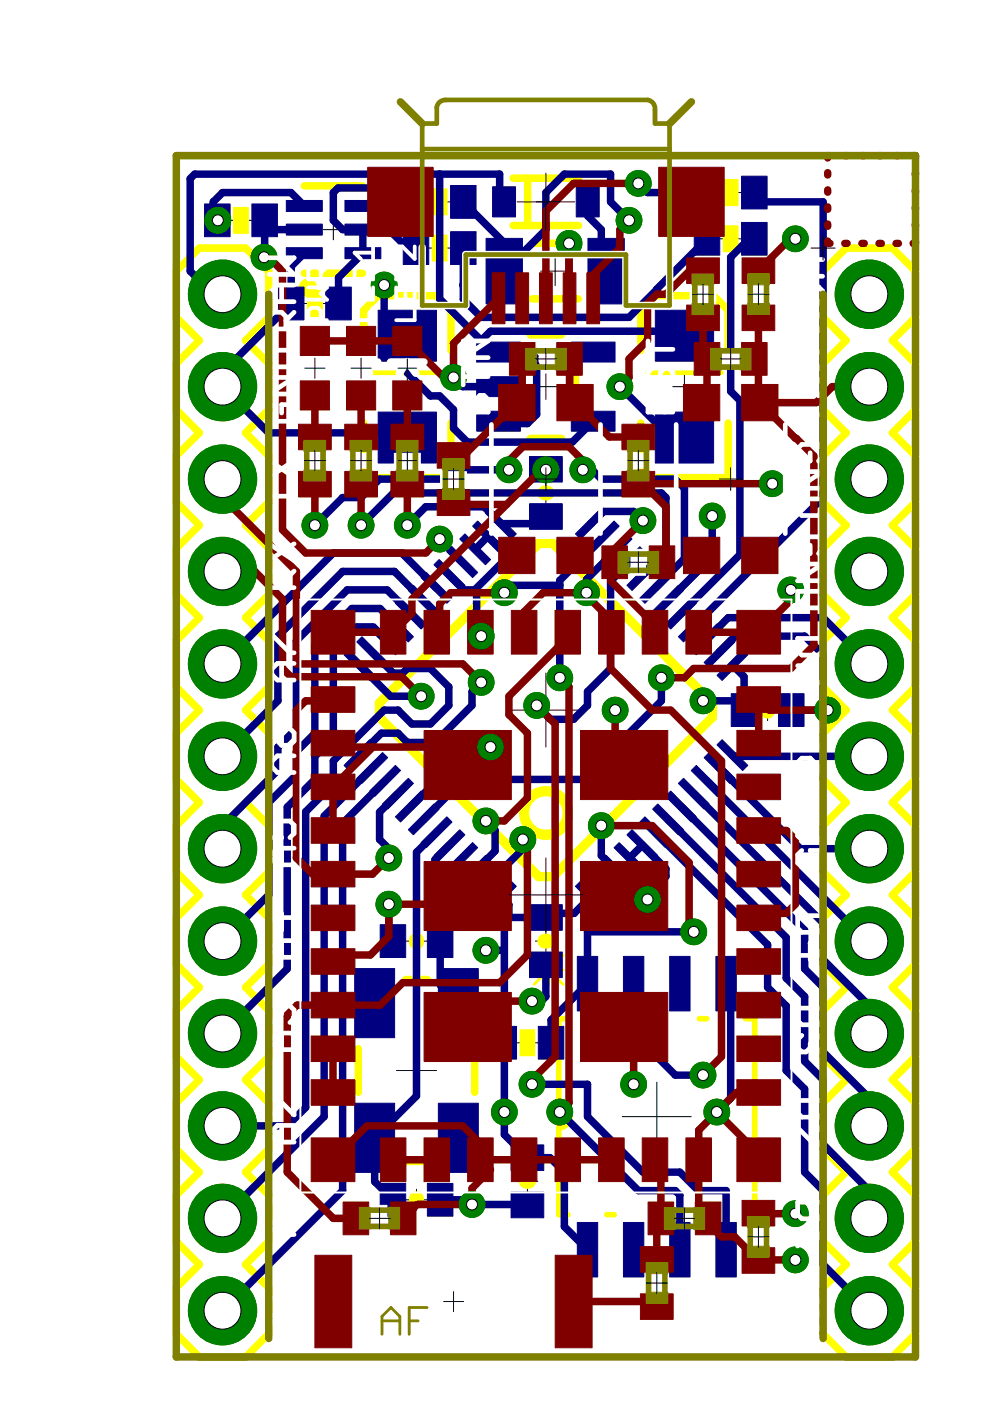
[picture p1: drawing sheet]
<svg xmlns="http://www.w3.org/2000/svg" width="210mm" height="297mm" viewBox="0 0 210 297" stroke-linecap="round" stroke-linejoin="round" font-family="sans-serif">
<g fill="none" stroke="#000" stroke-width=".21">
<path d="M154.9 38.6v4.5M47.2 58.6v7.6M48.9 46.7h4.4M51.1 44.5v4.4M68.5 48.7h4.4M70.7 46.5v4.3M91 42.8h4.4M91 52.6h4.4M93.2 40.6v4.4M93.2 50.4v4.4M113.7 42.8h4M114.6 57.5h6.2"/>
<path d="M115.7 40.8v4M117.7 54.4v6.2M152.7 40.8h4.5M152.7 50.6h4.5M154.9 48.4v4.5M184.3 58.6v7.6M43.4 62.4h7.5M64.5 64.3h4.5M66.8 62.1v4.5M86.4 79.5v5M115.7 79.3v5.4M145.1 79.5v5"/>
<path d="M180.5 62.4h7.6M83.9 82h4.9M113 82h5.4M142.6 82h5M113.5 104.5h4.5M115.7 102.3v4.4M107.9 150.6h15.7M115.7 142.7v15.7M160.5 150.6h4.5M162.8 148.3v4.5M86.1 199.5h4.5M88.3 197.3v4.5"/>
<path d="M113.5 199.5h4.5M115.7 197.3v4.5M111.8 218.9v4.4M84.1 227h8.5M88.3 222.7v8.5M109.6 221.1h4.4M131.9 236.7h14.7M139.3 229.4v14.7M86.1 254.4h4.5M88.3 252.2v4.4M109.6 250.5h4.4M111.8 248.2v4.5"/>
</g>
<g fill="none" stroke="#ff0" stroke-width="1.6">
<path d="M64.5 39.4h12.4M108.8 37.8h13.9M111.9 37.8v10M42.3 52.6h9.8l4.9 4.9v9.8l-4.9 4.9 4.9 4.9v9.8l-4.9 4.9 4.9 4.9v9.8l-4.9 4.9 4.9 4.9v9.8l-4.9 4.9 4.9 4.9v9.7l-4.9 5 4.9 4.8v9.8l-4.9 4.9 4.9 4.9v9.8l-4.9 4.9 4.9 4.9v9.8l-4.9 4.9 4.9 4.9v9.8l-4.9 4.9 4.9 4.9v9.8l-4.9 4.9 4.9 4.9v9.8l-4.9 4.9 4.9 4.9v9.8l-4.9 4.9h-9.8l-4.9-4.9v-9.8l4.9-4.9-4.9-4.9v-9.8l4.9-4.9-4.9-4.9v-9.8l4.9-4.9-4.9-4.9v-9.8l4.9-4.9-4.9-4.9v-9.8l4.9-4.9-4.9-4.9v-9.8l4.9-4.9-4.9-4.9v-9.8l4.9-4.8-4.9-5v-9.7l4.9-4.9-4.9-4.9v-9.8l4.9-4.9-4.9-4.9v-9.8l4.9-4.9-4.9-4.9v-9.8l4.9-4.9-4.9-4.9v-9.8zM64.5 57.9h12.4M108.8 47.8h13.9M112.8 51.6h9.8M179.4 52.6h9.8l4.9 4.9v9.8l-4.9 4.9 4.9 4.9v9.8l-4.9 4.9 4.9 4.9v9.8l-4.9 4.9 4.9 4.9v9.8l-4.9 4.9 4.9 4.9v9.7l-4.9 5 4.9 4.8v9.8l-4.9 4.9 4.9 4.9v9.8l-4.9 4.9 4.9 4.9v9.8l-4.9 4.9 4.9 4.9v9.8l-4.9 4.9 4.9 4.9v9.8l-4.9 4.9 4.9 4.9v9.8l-4.9 4.9 4.9 4.9v9.8l-4.9 4.9h-9.8l-4.9-4.9v-9.8l4.9-4.9-4.9-4.9v-9.8l4.9-4.9-4.9-4.9v-9.8l4.9-4.9-4.9-4.9v-9.8l4.9-4.9-4.9-4.9v-9.8l4.9-4.9-4.9-4.9v-9.8l4.9-4.9-4.9-4.9v-9.8l4.9-4.8-4.9-5v-9.7l4.9-4.9-4.9-4.9v-9.8l4.9-4.9-4.9-4.9v-9.8l4.9-4.9-4.9-4.9v-9.8l4.9-4.9-4.9-4.9v-9.8zM77.1 74.3v-8.5l3.1-3.1h12.3l3.1 3.1v8.5M112.4 71h6.7M112.8 63.4h9.8M122 79.9v4.2"/>
<path d="M135.9 74.3v-8.5l3.1-3.1h12.3l3.1 3.1v8.5M77.1 89.7v11.6h18.5v-11.6M112.4 92.9h6.7M135.9 89.7v11.6h18.5v-11.6M86 207.7h4.6M76 222.3v9.3M100.6 222.3v9.3M86 246.3h4.6"/>
</g>
<path d="M64.5 60.2h.8v.8M78.5 79h15.7M137.3 79h15.7" fill="none" stroke="#ff0" stroke-width=".99"/>
<path d="M115.5 104.5h.5M162.8 150.3v.5M88.3 199.3v.5M115.5 199.5h.5M88.3 254.1v.5M111.6 250.5h.5" fill="none" stroke="#ff0" stroke-width="3.2"/>
<g fill="#ff0" stroke="#ff0" stroke-width=".21">
<path d="M153.4 38.1h3.1v5.5h-3.1z"/>
<path d="M153.4 47.9h3.1v5.5h-3.1z"/>
<path d="M65.2 61.6h3.1v5.5h-3.1z"/>
<path d="M49.5 44h3.2v5.5h-3.2z"/>
<path d="M91.7 40h3.1v5.6h-3.1z"/>
<path d="M91.7 49.8h3.1v5.6h-3.1z"/>
<path d="M110.3 218.3h3.1v5.5h-3.1z"/>
</g>
<path d="M114.2 115.2h3l33.8 33.9v3l-33.8 33.8h-3l-33.8-33.8v-3z" fill="none" stroke="#ff0" stroke-width="2"/>
<g fill="#ff0" stroke="#ff0" stroke-width=".21">
<path d="M111.8 168.3a5.6 5.6 0 0 1 8.8 1.3 5.6 5.6 0 0 1-3.5 8.2 5.6 5.6 0 0 1-7-5.4h2a3.6 3.6 0 0 1 5.4-3.2 3.6 3.6 0 0 1 .3 6.3 3.6 3.6 0 0 1-5.7-2.7v-.4h-2a5.6 5.6 0 0 1 1.7-4.1z" fill-rule="evenodd"/>
<path d="M64 59.6a1.88 1.88 0 0 1 2.9 .5 1.88 1.88 0 0 1-1.1 2.7 1.88 1.88 0 0 1-2.4-1.8h1.6a.31 .31 0 0 1 .5-.2 .31 .31 0 0 1 0 .5 .31 .31 0 0 1-.5-.2l-1.6-.1 .1-.5z" fill-rule="evenodd"/>
</g>
<path d="M120.4 216h-1.9v41.5h1.9M128.7 216h1.5M138.5 216h1.5M148.3 216h1.5M158.1 216h1.9v41.5h-1.9M118.5 234.4a2.35 2.35 0 0 1 2.3 2.3 2.35 2.35 0 0 1-2.3 2.4M128.7 257.5h1.5M138.5 257.5h1.5M148.3 257.5h1.5" fill="none" stroke="#ff0" stroke-width="1.2"/>
<path d="M113.3 202.6l6.1 6.1M113.3 205.6h6.1M116.3 202.6v6.1M119.4 202.6l-6.1 6.1" fill="none" stroke="#ff0" stroke-width=".59"/>
<g fill="#000080" stroke="#000080" stroke-width=".21">
<path d="M80.2 87.4h12.3v10.8h-12.3z"/>
<path d="M80.2 65.8h12.3v10.8h-12.3z"/>
<path d="M101.1 87.2h9.2v4.2h-9.2z"/>
<path d="M101.1 79.9h9.2v4.2h-9.2z"/>
<path d="M101.1 72.5h9.2v4.3h-9.2z"/>
<path d="M121.1 72.5h9.3v4.3h-9.3z"/>
<path d="M121.1 87.2h9.3v4.2h-9.3z"/>
<path d="M138.9 87.4h12.4v10.8h-12.4z"/>
<path d="M138.9 65.8h12.4v10.8h-12.4z"/>
<path d="M92.9 205.4h8.5v14.6h-8.5z"/>
<path d="M75.2 233.9h8.5v14.7h-8.5z"/>
<path d="M75.2 205.4h8.5v14.6h-8.5z"/>
<path d="M92.9 233.9h8.5v14.7h-8.5z"/>
<path d="M80.6 250.9h5.4v7h-5.4z"/>
<path d="M90.6 250.9h5.4v7h-5.4z"/>
<path d="M90.6 196.1h5.4v6.9h-5.4z"/>
<path d="M80.6 196.1h5.4v6.9h-5.4z"/>
<path d="M157.2 37.4h5.4v6.9h-5.4z"/>
<path d="M147.2 37.4h5.4v6.9h-5.4z"/>
<path d="M157.2 47.2h5.4v6.9h-5.4z"/>
<path d="M147.2 47.2h5.4v6.9h-5.4z"/>
<path d="M103.1 50.5h7.7v13.9h-7.7z"/>
<path d="M124.7 50.5h7.7v13.9h-7.7z"/>
<path d="M104.4 39.6h4.9v6.4h-4.9z"/>
<path d="M122.2 39.6h4.8v6.4h-4.8z"/>
<path d="M108.4 186.8l1.1 1.1-5.5 5.5-1.1-1.1z"/>
<path d="M105.6 184.1l1.1 1.1-5.4 5.4-1.1-1.1z"/>
<path d="M97.5 186.8l5.4-5.4 1.1 1.1-5.4 5.4z"/>
<path d="M94.7 184.1l5.5-5.5 1.1 1.1-5.5 5.5z"/>
<path d="M97.5 175.9l1.1 1.1-5.5 5.5-1.1-1.1z"/>
<path d="M94.7 173.2l1.1 1.1-5.4 5.4-1.1-1.1z"/>
<path d="M92 170.5l1.1 1.1-5.4 5.4-1.1-1.1z"/>
<path d="M89.3 167.7l1.1 1.1-5.5 5.5-1.1-1.1z"/>
<path d="M81.1 170.5l5.5-5.5 1.1 1.1-5.5 5.5z"/>
<path d="M78.4 167.7l5.4-5.4 1.1 1.1-5.4 5.4z"/>
<path d="M81.1 159.6l1.1 1-5.4 5.5-1.2-1.1z"/>
<path d="M78.4 156.8l1.1 1.1-5.5 5.5-1.1-1.1z"/>
<path d="M74 137.7l5.5 5.5-1.1 1.1-5.5-5.5z"/>
<path d="M76.8 135l5.4 5.5-1.1 1.1-5.5-5.5z"/>
<path d="M79.5 132.3l5.4 5.4-1.1 1.1-5.4-5.4z"/>
<path d="M81.1 130.6l1.1-1 5.5 5.4-1.1 1.1z"/>
<path d="M84.9 126.8l5.5 5.5-1.1 1.1-5.5-5.5z"/>
<path d="M87.7 124.1l5.4 5.5-1.1 1-5.4-5.4z"/>
<path d="M90.4 121.4l5.4 5.4-1.1 1.1-5.4-5.4z"/>
<path d="M93.1 118.6l5.5 5.5-1.1 1.1-5.5-5.5z"/>
<path d="M95.8 115.9l5.5 5.5-1.1 1.1-5.5-5.5z"/>
<path d="M97.5 114.3l1.1-1.1 5.4 5.4-1.1 1.1z"/>
<path d="M101.3 110.5l5.4 5.4-1.1 1.1-5.4-5.5z"/>
<path d="M104 107.7l5.5 5.5-1.1 1.1-5.5-5.5z"/>
<path d="M127.5 107.7l1.1 1.1-5.5 5.5-1.1-1.1z"/>
<path d="M124.7 115.9l5.5-5.4 1.1 1-5.5 5.5z"/>
<path d="M127.5 118.6l5.4-5.4 1.1 1.1-5.4 5.4z"/>
<path d="M135.7 115.9l1 1.1-5.4 5.5-1.1-1.1z"/>
<path d="M138.4 118.6l1.1 1.1-5.5 5.5-1.1-1.1z"/>
<path d="M141.1 121.4l1.1 1.1-5.5 5.4-1-1.1z"/>
<path d="M143.8 124.1l1.1 1.1-5.4 5.4-1.1-1z"/>
<path d="M141.1 132.3l5.5-5.5 1 1.1-5.4 5.5z"/>
<path d="M143.8 135l5.5-5.4 1.1 1-5.5 5.5z"/>
<path d="M152 132.3l1.1 1.1-5.5 5.4-1-1.1z"/>
<path d="M154.7 135l1.1 1.1-5.4 5.5-1.1-1.1z"/>
<path d="M157.5 137.7l1.1 1.1-5.5 5.5-1.1-1.1z"/>
<path d="M153.1 156.8l5.5 5.5-1.1 1.1-5.5-5.5z"/>
<path d="M150.4 159.6l5.4 5.4-1.1 1.1-5.4-5.5z"/>
<path d="M147.6 162.3l5.5 5.4-1.1 1.1-5.4-5.4z"/>
<path d="M143.8 166.1l1.1-1.1 5.5 5.5-1.1 1.1z"/>
<path d="M142.2 167.7l5.4 5.5-1 1.1-5.5-5.5z"/>
<path d="M139.5 170.5l5.4 5.4-1.1 1.1-5.4-5.4z"/>
<path d="M136.7 173.2l5.5 5.4-1.1 1.1-5.4-5.4z"/>
<path d="M134 175.9l5.5 5.5-1.1 1.1-5.5-5.5z"/>
<path d="M131.3 178.6l5.4 5.5-1 1.1-5.5-5.5z"/>
<path d="M127.5 182.5l1.1-1.1 5.4 5.4-1.1 1.1z"/>
<path d="M125.8 184.1l5.5 5.4-1.1 1.1-5.5-5.4z"/>
<path d="M123.1 186.8l5.5 5.5-1.1 1.1-5.5-5.5z"/>
<path d="M112.3 191.8h6.9v5.4h-6.9z"/>
<path d="M112.3 201.8h6.9v5.5h-6.9z"/>
<path d="M155 147.1h5.5v6.9h-5.5z"/>
<path d="M165.1 147.1h5.4v6.9h-5.4z"/>
<path d="M122.4 202.8h4.3v11.5h-4.3z"/>
<path d="M132.2 202.8h4.3v11.5h-4.3z"/>
<path d="M142 202.8h4.3v11.5h-4.3z"/>
<path d="M151.8 202.8h4.3v11.5h-4.3z"/>
<path d="M151.8 259.2h4.3v11.5h-4.3z"/>
<path d="M142 259.2h4.3v11.5h-4.3z"/>
<path d="M132.2 259.2h4.3v11.5h-4.3z"/>
<path d="M122.4 259.2h4.3v11.5h-4.3z"/>
<path d="M59 60.9h5.5v6.9h-5.5z"/>
<path d="M69.1 60.9h5.4v6.9h-5.4z"/>
<path d="M43.4 43.2h5.4v7h-5.4z"/>
<path d="M53.4 43.2h5.4v7h-5.4z"/>
<path d="M85.5 39.3h5.4v7h-5.4z"/>
<path d="M95.5 39.3h5.4v7h-5.4z"/>
<path d="M95.5 49.1h5.4v7h-5.4z"/>
<path d="M85.5 49.1h5.4v7h-5.4z"/>
<path d="M112.3 106.8h6.9v5.4h-6.9z"/>
<path d="M112.3 96.8h6.9v5.4h-6.9z"/>
<path d="M60.7 52.5h7.6v2.3h-7.6z"/>
<path d="M60.7 47.5h7.6v2.3h-7.6z"/>
<path d="M60.7 42.5h7.6v2.3h-7.6z"/>
<path d="M73.1 52.5h7.7v2.3h-7.7z"/>
<path d="M73.1 47.5h7.7v2.3h-7.7z"/>
<path d="M73.1 42.5h7.7v2.3h-7.7z"/>
<path d="M114.1 217.6h5.4v7h-5.4z"/>
<path d="M104.1 217.6h5.4v7h-5.4z"/>
<path d="M108.4 242.7h6.9v5.5h-6.9z"/>
<path d="M108.4 252.8h6.9v5.4h-6.9z"/>
</g>
<g fill="none" stroke="#000080" stroke-width="1.6">
<path d="M93.2 36.9v26.5l11.3 11.3h1.2l.5-.6h5.6l2 2v11.8l-2 1.9h-5.6l-.5-.5M135.3 38.9l2 1.9h12.6M64.5 53.7l-2.8 2.8v7.8M64.5 43.7l-2.8-2.9h-14.5l-2 2v3.9h1M64.5 48.7h-7.5l-2-2h1.1v7.7l-.1 .1M76.9 43.7l5.5 .1 1 .9v5l3 2.9h1.8M88.2 42.8h-.9l-2.9-2.9h-12.7l-1 .9v5.9l1.9 2h4.3v5l-5.1 5.1v5.5M98.2 42.8l8.7 8.7v6M105.9 44.7v-7.8h-64.6l-1 1v19.6l4.9 4.9h2M105.9 42.8h1M106.9 57.5h.1M120.6 51.6v15.7"/>
<path d="M125.5 42.8h-.9v3l2.9 2.9v7.8l1 1M133.4 48.7v-2l-3.9-3.9v-5.9h-9.8l-4 3.9v7.9l-8.8 8.8M149.9 50.6l-16.5 16.7h-31.4l-3.8-3.8v-10.9M159.9 40.8l2 2h12.6v62.7l-27.4 27.3M159.9 50.6h-1.1l-3.9 3.9v28.5l2 1.9v32.7l-12.5 12.5M60.9 64.3h.8M61.7 64.3l-14.5 14.6v3.1l9.8 9.8h29.4v1M81.4 60.4v5.9l5 4.9v7.8l4.8 4.9h2l3 3v3.9l2.9 2.9h22.2l4.5-4.4M98.2 60.3l-.1 .1M145.1 71.2v-1h-41.1l-2 2M96.2 80l1.9 2h7.6M107.9 99.6h-11.7l-2 2h-13.7l-3.9 3.9h-4l-5.8 5.9"/>
<path d="M115.7 99.5v.1M123.6 99.6h1.9l2 2h15.7l1.9 1.9v14.9l-6.2 6.3M131.4 82l9.8 9.8h3.9v1M76.6 109.4v2l6.8-6.9h56.8l1 1v11.4l-5 5M93.2 114.3l4.8 4.9M100.8 116.5l2.7-2.8 3.5 3.5M107 117.2v1.6l-6.4 6.3M111.8 115.3l-1.9 1.9h-2.9M115.7 109.5l-1.4 1.5h-8.1l-3.6-3.6h-12.3l-3.9 4M128 113.7l-9.3 9.4v20.6M130.7 116.5l-6.3 6.4v2.8M133.5 119.2l-4 4v18.5l-4.9 4.9v3l-3 2.9h-4.9l-2.9-2.9"/>
<path d="M136.3 110.4l-2-2h-6.4l-2.7 2.6M151 109.4v8.6l-9.4 9.4M78.9 138.3l4.5 4.4h2l1-1h4.8l4 3.9v4l-4 3.9h-3.9l-2.9-2.9h-3l-10.7 10.7v4.9l-5.9 5.9v62.7l-3.9 3.9h-13.7M81.7 135.6l-2.7-2.7h-3.4l-4.9 4.9v18.6l-3.9 4v4.8l-5.9 5.9v34.3l-13.7 13.7M84.3 132.8l-3.7-3.8h-6l-7.8 7.8v18.6l-4 4v4.9l-5.8 5.8v19.6l-9.8 9.8M87.1 130.1l-5-5h-8.5l-10.8 10.8v18.6l-3.9 3.9v4.9l-11.7 11.7v4.9M89.8 127.4l-6.2-6.2h-11l-13.7 13.7v13.7l-11.7 11.8M92.6 124.7l-7.2-7.2v-.3h-14.7l-23.5 23.6M95.3 121.9l3.1 3.2h2.6v8.8l1 1M118.7 124.1h-10.2l-1.6 1.6M149.8 135.6l4.6-4.6h20.1l9.8 9.8M152.5 138.2l3.5-3.3h14.6l3.9 3.9v11.8"/>
<path d="M76.2 141l6.6 6.6h6.5M102 144.7l-1.9 1.9v3l-7.9 7.8h-5.8l-2-2h-3.5l-4.7 4.7M104 158.4h-4.3l-12.6 12.6M140.2 143.7v4.9l-16.6 16.6h-25.3l-8.5 8.5M155.3 141l2.5 2.5v7.1l-2-2h-6.7M167.8 150.6h7.7M78.9 162.8l-10.2 10.2v63.7l-21.5 21.6M81.7 165.5l-9.1 9.1v77.8l-25.4 25.5M84.4 168.3l-3.9 3.9v5.8l1.9 1.9v2M92.6 176.5l-4.3 4.2v51.7l-8.9 8.8v9.3l4 3.9M95.3 179.2l-3.1 3v9.5l1.1 1.1v16l3.9 3.9M103 174.1l2 1.9v4.4l-4.2 4.2"/>
<path d="M110.8 178v2l-7.3 7.4M127.5 175v6.4l3.2 3.2M138.9 176.5l23.9 23.8v9l3.9 4v13.7l3.9 3.9v17.6l3.9 3.9v15.7l9.8 9.8M141.6 173.7l25.1 25.1v8.6l3.9 3.9v13.7l3.9 3.9v13.7l9.8 9.8v5.9M144.4 171l26.2 26.2v8.2l3.9 3.9v13.7l9.8 9.8v5.9M147.1 168.3l27.4 27.3v7.9l9.8 9.8v5.8M149.8 165.5l34 34h.5M152.5 162.8l17.2 17.1h14.6M155.3 160.1l.2 .3h28.8M82.4 191.7v7.8h.9M92.2 198.4l1 1.1M106.6 189.7l-.4 .4 1.7 1.7v2.8"/>
<path d="M107.9 194.6h-1v46l4.9 4.8h4.8l3.1 3.1v11.6l4.9 4.9M115.7 194.5l-7.8 .1M125.3 190.1l-3.6 3.6h-6v1.9M133.5 181.9l2.7-2.7 5 5v1.6l-3.9 3.9v1h-5.9l-3.4-3.3M147.1 197.6h-22.5v11l-7.8 7.7v4.8M103 201.5h3.9M115.7 204.6v6.7l-.9 1h-2M134.3 208.6v10.5l8.9 8.8h5.9M153.9 208.6l1 .9v23.3l-2.9 3M106.8 221.1l.1 .1M112.8 229.9h11.8v6.8l11.7 11.8h7.8l4 3.9h5.8v12.6M118.7 235.8l16.6 16.6h7.9l.9 1v11.6"/>
<path d="M100.1 255.4l-1-1h-5.8l2 1.9M100.1 255.4l11.7 .1M101 254.4l-.9 1"/>
</g>
<circle cx="47.2" cy="62.4" r="7.2" fill="#008000" stroke="#008000" stroke-width=".21"/>
<circle cx="47.2" cy="62.4" r="3.9" fill="#fff" stroke="#000" stroke-width=".21"/>
<circle cx="47.2" cy="82" r="7.2" fill="#008000" stroke="#008000" stroke-width=".21"/>
<circle cx="47.2" cy="82" r="3.9" fill="#fff" stroke="#000" stroke-width=".21"/>
<circle cx="47.2" cy="101.6" r="7.2" fill="#008000" stroke="#008000" stroke-width=".21"/>
<circle cx="47.2" cy="101.6" r="3.9" fill="#fff" stroke="#000" stroke-width=".21"/>
<circle cx="47.2" cy="121.2" r="7.2" fill="#008000" stroke="#008000" stroke-width=".21"/>
<circle cx="47.2" cy="121.2" r="3.9" fill="#fff" stroke="#000" stroke-width=".21"/>
<circle cx="47.2" cy="140.8" r="7.2" fill="#008000" stroke="#008000" stroke-width=".21"/>
<circle cx="47.2" cy="140.8" r="3.9" fill="#fff" stroke="#000" stroke-width=".21"/>
<circle cx="47.2" cy="160.4" r="7.2" fill="#008000" stroke="#008000" stroke-width=".21"/>
<circle cx="47.2" cy="160.4" r="3.9" fill="#fff" stroke="#000" stroke-width=".21"/>
<circle cx="47.2" cy="179.9" r="7.2" fill="#008000" stroke="#008000" stroke-width=".21"/>
<circle cx="47.2" cy="179.9" r="3.9" fill="#fff" stroke="#000" stroke-width=".21"/>
<circle cx="47.2" cy="199.5" r="7.2" fill="#008000" stroke="#008000" stroke-width=".21"/>
<circle cx="47.2" cy="199.5" r="3.9" fill="#fff" stroke="#000" stroke-width=".21"/>
<circle cx="47.2" cy="219.1" r="7.2" fill="#008000" stroke="#008000" stroke-width=".21"/>
<circle cx="47.2" cy="219.1" r="3.9" fill="#fff" stroke="#000" stroke-width=".21"/>
<circle cx="47.2" cy="238.7" r="7.2" fill="#008000" stroke="#008000" stroke-width=".21"/>
<circle cx="47.2" cy="238.7" r="3.9" fill="#fff" stroke="#000" stroke-width=".21"/>
<circle cx="47.2" cy="258.3" r="7.2" fill="#008000" stroke="#008000" stroke-width=".21"/>
<circle cx="47.2" cy="258.3" r="3.9" fill="#fff" stroke="#000" stroke-width=".21"/>
<circle cx="47.2" cy="277.9" r="7.2" fill="#008000" stroke="#008000" stroke-width=".21"/>
<circle cx="47.2" cy="277.9" r="3.9" fill="#fff" stroke="#000" stroke-width=".21"/>
<circle cx="184.3" cy="62.4" r="7.2" fill="#008000" stroke="#008000" stroke-width=".21"/>
<circle cx="184.3" cy="62.4" r="3.9" fill="#fff" stroke="#000" stroke-width=".21"/>
<circle cx="184.3" cy="82" r="7.2" fill="#008000" stroke="#008000" stroke-width=".21"/>
<circle cx="184.3" cy="82" r="3.9" fill="#fff" stroke="#000" stroke-width=".21"/>
<circle cx="184.3" cy="101.6" r="7.2" fill="#008000" stroke="#008000" stroke-width=".21"/>
<circle cx="184.3" cy="101.6" r="3.9" fill="#fff" stroke="#000" stroke-width=".21"/>
<circle cx="184.3" cy="121.2" r="7.2" fill="#008000" stroke="#008000" stroke-width=".21"/>
<circle cx="184.3" cy="121.2" r="3.9" fill="#fff" stroke="#000" stroke-width=".21"/>
<circle cx="184.3" cy="140.8" r="7.2" fill="#008000" stroke="#008000" stroke-width=".21"/>
<circle cx="184.3" cy="140.8" r="3.9" fill="#fff" stroke="#000" stroke-width=".21"/>
<circle cx="184.3" cy="160.4" r="7.2" fill="#008000" stroke="#008000" stroke-width=".21"/>
<circle cx="184.3" cy="160.4" r="3.9" fill="#fff" stroke="#000" stroke-width=".21"/>
<circle cx="184.3" cy="179.9" r="7.2" fill="#008000" stroke="#008000" stroke-width=".21"/>
<circle cx="184.3" cy="179.9" r="3.9" fill="#fff" stroke="#000" stroke-width=".21"/>
<circle cx="184.3" cy="199.5" r="7.2" fill="#008000" stroke="#008000" stroke-width=".21"/>
<circle cx="184.3" cy="199.5" r="3.9" fill="#fff" stroke="#000" stroke-width=".21"/>
<circle cx="184.3" cy="219.1" r="7.2" fill="#008000" stroke="#008000" stroke-width=".21"/>
<circle cx="184.3" cy="219.1" r="3.9" fill="#fff" stroke="#000" stroke-width=".21"/>
<circle cx="184.3" cy="238.7" r="7.2" fill="#008000" stroke="#008000" stroke-width=".21"/>
<circle cx="184.3" cy="238.7" r="3.9" fill="#fff" stroke="#000" stroke-width=".21"/>
<circle cx="184.3" cy="258.3" r="7.2" fill="#008000" stroke="#008000" stroke-width=".21"/>
<circle cx="184.3" cy="258.3" r="3.9" fill="#fff" stroke="#000" stroke-width=".21"/>
<circle cx="184.3" cy="277.9" r="7.2" fill="#008000" stroke="#008000" stroke-width=".21"/>
<circle cx="184.3" cy="277.9" r="3.9" fill="#fff" stroke="#000" stroke-width=".21"/>
<circle cx="96.2" cy="80" r="2.73" fill="#008000" stroke="#008000" stroke-width=".21"/>
<circle cx="96.2" cy="80" r="1.16" fill="#fff" stroke="#000" stroke-width=".21"/>
<circle cx="137.3" cy="190.7" r="2.73" fill="#008000" stroke="#008000" stroke-width=".21"/>
<circle cx="137.3" cy="190.7" r="1.16" fill="#fff" stroke="#000" stroke-width=".21"/>
<circle cx="175.5" cy="150.6" r="2.73" fill="#008000" stroke="#008000" stroke-width=".21"/>
<circle cx="175.5" cy="150.6" r="1.16" fill="#fff" stroke="#000" stroke-width=".21"/>
<circle cx="131.4" cy="82" r="2.73" fill="#008000" stroke="#008000" stroke-width=".21"/>
<circle cx="131.4" cy="82" r="1.16" fill="#fff" stroke="#000" stroke-width=".21"/>
<circle cx="104" cy="158.4" r="2.73" fill="#008000" stroke="#008000" stroke-width=".21"/>
<circle cx="104" cy="158.4" r="1.16" fill="#fff" stroke="#000" stroke-width=".21"/>
<circle cx="130.4" cy="150.6" r="2.73" fill="#008000" stroke="#008000" stroke-width=".21"/>
<circle cx="130.4" cy="150.6" r="1.16" fill="#fff" stroke="#000" stroke-width=".21"/>
<circle cx="112.8" cy="212.3" r="2.73" fill="#008000" stroke="#008000" stroke-width=".21"/>
<circle cx="112.8" cy="212.3" r="1.16" fill="#fff" stroke="#000" stroke-width=".21"/>
<circle cx="134.3" cy="229.9" r="2.73" fill="#008000" stroke="#008000" stroke-width=".21"/>
<circle cx="134.3" cy="229.9" r="1.16" fill="#fff" stroke="#000" stroke-width=".21"/>
<circle cx="152" cy="235.8" r="2.73" fill="#008000" stroke="#008000" stroke-width=".21"/>
<circle cx="152" cy="235.8" r="1.16" fill="#fff" stroke="#000" stroke-width=".21"/>
<circle cx="102" cy="134.9" r="2.73" fill="#008000" stroke="#008000" stroke-width=".21"/>
<circle cx="102" cy="134.9" r="1.16" fill="#fff" stroke="#000" stroke-width=".21"/>
<circle cx="82.4" cy="191.7" r="2.73" fill="#008000" stroke="#008000" stroke-width=".21"/>
<circle cx="82.4" cy="191.7" r="1.16" fill="#fff" stroke="#000" stroke-width=".21"/>
<circle cx="115.7" cy="99.6" r="2.73" fill="#008000" stroke="#008000" stroke-width=".21"/>
<circle cx="115.7" cy="99.6" r="1.16" fill="#fff" stroke="#000" stroke-width=".21"/>
<circle cx="167.7" cy="125.1" r="2.73" fill="#008000" stroke="#008000" stroke-width=".21"/>
<circle cx="167.7" cy="125.1" r="1.16" fill="#fff" stroke="#000" stroke-width=".21"/>
<circle cx="151" cy="109.4" r="2.73" fill="#008000" stroke="#008000" stroke-width=".21"/>
<circle cx="151" cy="109.4" r="1.16" fill="#fff" stroke="#000" stroke-width=".21"/>
<circle cx="100.1" cy="255.4" r="2.73" fill="#008000" stroke="#008000" stroke-width=".21"/>
<circle cx="100.1" cy="255.4" r="1.16" fill="#fff" stroke="#000" stroke-width=".21"/>
<circle cx="168.6" cy="267.1" r="2.73" fill="#008000" stroke="#008000" stroke-width=".21"/>
<circle cx="168.6" cy="267.1" r="1.16" fill="#fff" stroke="#000" stroke-width=".21"/>
<circle cx="133.4" cy="46.7" r="2.73" fill="#008000" stroke="#008000" stroke-width=".21"/>
<circle cx="133.4" cy="46.7" r="1.16" fill="#fff" stroke="#000" stroke-width=".21"/>
<circle cx="120.6" cy="51.6" r="2.73" fill="#008000" stroke="#008000" stroke-width=".21"/>
<circle cx="120.6" cy="51.6" r="1.16" fill="#fff" stroke="#000" stroke-width=".21"/>
<circle cx="135.3" cy="38.9" r="2.73" fill="#008000" stroke="#008000" stroke-width=".21"/>
<circle cx="135.3" cy="38.9" r="1.16" fill="#fff" stroke="#000" stroke-width=".21"/>
<circle cx="86.4" cy="111.4" r="2.73" fill="#008000" stroke="#008000" stroke-width=".21"/>
<circle cx="86.4" cy="111.4" r="1.16" fill="#fff" stroke="#000" stroke-width=".21"/>
<circle cx="82.4" cy="181.9" r="2.73" fill="#008000" stroke="#008000" stroke-width=".21"/>
<circle cx="82.4" cy="181.9" r="1.16" fill="#fff" stroke="#000" stroke-width=".21"/>
<circle cx="103" cy="201.5" r="2.73" fill="#008000" stroke="#008000" stroke-width=".21"/>
<circle cx="103" cy="201.5" r="1.16" fill="#fff" stroke="#000" stroke-width=".21"/>
<circle cx="168.6" cy="50.6" r="2.73" fill="#008000" stroke="#008000" stroke-width=".21"/>
<circle cx="168.6" cy="50.6" r="1.16" fill="#fff" stroke="#000" stroke-width=".21"/>
<circle cx="149.1" cy="148.6" r="2.73" fill="#008000" stroke="#008000" stroke-width=".21"/>
<circle cx="149.1" cy="148.6" r="1.16" fill="#fff" stroke="#000" stroke-width=".21"/>
<circle cx="46.2" cy="46.7" r="2.73" fill="#008000" stroke="#008000" stroke-width=".21"/>
<circle cx="46.2" cy="46.7" r="1.16" fill="#fff" stroke="#000" stroke-width=".21"/>
<circle cx="81.4" cy="60.4" r="2.73" fill="#008000" stroke="#008000" stroke-width=".21"/>
<circle cx="81.4" cy="60.4" r="1.16" fill="#fff" stroke="#000" stroke-width=".21"/>
<circle cx="163.7" cy="102.6" r="2.73" fill="#008000" stroke="#008000" stroke-width=".21"/>
<circle cx="163.7" cy="102.6" r="1.16" fill="#fff" stroke="#000" stroke-width=".21"/>
<circle cx="106.9" cy="235.8" r="2.73" fill="#008000" stroke="#008000" stroke-width=".21"/>
<circle cx="106.9" cy="235.8" r="1.16" fill="#fff" stroke="#000" stroke-width=".21"/>
<circle cx="168.6" cy="257.3" r="2.73" fill="#008000" stroke="#008000" stroke-width=".21"/>
<circle cx="168.6" cy="257.3" r="1.16" fill="#fff" stroke="#000" stroke-width=".21"/>
<circle cx="118.7" cy="143.7" r="2.73" fill="#008000" stroke="#008000" stroke-width=".21"/>
<circle cx="118.7" cy="143.7" r="1.16" fill="#fff" stroke="#000" stroke-width=".21"/>
<circle cx="118.7" cy="235.8" r="2.73" fill="#008000" stroke="#008000" stroke-width=".21"/>
<circle cx="118.7" cy="235.8" r="1.16" fill="#fff" stroke="#000" stroke-width=".21"/>
<circle cx="106.9" cy="125.7" r="2.73" fill="#008000" stroke="#008000" stroke-width=".21"/>
<circle cx="106.9" cy="125.7" r="1.16" fill="#fff" stroke="#000" stroke-width=".21"/>
<circle cx="124.4" cy="125.7" r="2.73" fill="#008000" stroke="#008000" stroke-width=".21"/>
<circle cx="124.4" cy="125.7" r="1.16" fill="#fff" stroke="#000" stroke-width=".21"/>
<circle cx="149.1" cy="227.9" r="2.73" fill="#008000" stroke="#008000" stroke-width=".21"/>
<circle cx="149.1" cy="227.9" r="1.16" fill="#fff" stroke="#000" stroke-width=".21"/>
<circle cx="103" cy="174.1" r="2.73" fill="#008000" stroke="#008000" stroke-width=".21"/>
<circle cx="103" cy="174.1" r="1.16" fill="#fff" stroke="#000" stroke-width=".21"/>
<circle cx="110.8" cy="178" r="2.73" fill="#008000" stroke="#008000" stroke-width=".21"/>
<circle cx="110.8" cy="178" r="1.16" fill="#fff" stroke="#000" stroke-width=".21"/>
<circle cx="140.2" cy="143.7" r="2.73" fill="#008000" stroke="#008000" stroke-width=".21"/>
<circle cx="140.2" cy="143.7" r="1.16" fill="#fff" stroke="#000" stroke-width=".21"/>
<circle cx="147.1" cy="197.6" r="2.73" fill="#008000" stroke="#008000" stroke-width=".21"/>
<circle cx="147.1" cy="197.6" r="1.16" fill="#fff" stroke="#000" stroke-width=".21"/>
<circle cx="127.5" cy="175" r="2.73" fill="#008000" stroke="#008000" stroke-width=".21"/>
<circle cx="127.5" cy="175" r="1.16" fill="#fff" stroke="#000" stroke-width=".21"/>
<circle cx="102" cy="144.7" r="2.73" fill="#008000" stroke="#008000" stroke-width=".21"/>
<circle cx="102" cy="144.7" r="1.16" fill="#fff" stroke="#000" stroke-width=".21"/>
<circle cx="89.3" cy="147.6" r="2.73" fill="#008000" stroke="#008000" stroke-width=".21"/>
<circle cx="89.3" cy="147.6" r="1.16" fill="#fff" stroke="#000" stroke-width=".21"/>
<circle cx="76.6" cy="111.4" r="2.73" fill="#008000" stroke="#008000" stroke-width=".21"/>
<circle cx="76.6" cy="111.4" r="1.16" fill="#fff" stroke="#000" stroke-width=".21"/>
<circle cx="66.8" cy="111.4" r="2.73" fill="#008000" stroke="#008000" stroke-width=".21"/>
<circle cx="66.8" cy="111.4" r="1.16" fill="#fff" stroke="#000" stroke-width=".21"/>
<circle cx="107.9" cy="99.6" r="2.73" fill="#008000" stroke="#008000" stroke-width=".21"/>
<circle cx="107.9" cy="99.6" r="1.16" fill="#fff" stroke="#000" stroke-width=".21"/>
<circle cx="123.6" cy="99.6" r="2.73" fill="#008000" stroke="#008000" stroke-width=".21"/>
<circle cx="123.6" cy="99.6" r="1.16" fill="#fff" stroke="#000" stroke-width=".21"/>
<circle cx="136.3" cy="110.4" r="2.73" fill="#008000" stroke="#008000" stroke-width=".21"/>
<circle cx="136.3" cy="110.4" r="1.16" fill="#fff" stroke="#000" stroke-width=".21"/>
<circle cx="112.8" cy="229.9" r="2.73" fill="#008000" stroke="#008000" stroke-width=".21"/>
<circle cx="112.8" cy="229.9" r="1.16" fill="#fff" stroke="#000" stroke-width=".21"/>
<circle cx="113.8" cy="149.6" r="2.73" fill="#008000" stroke="#008000" stroke-width=".21"/>
<circle cx="113.8" cy="149.6" r="1.16" fill="#fff" stroke="#000" stroke-width=".21"/>
<circle cx="93.2" cy="114.3" r="2.73" fill="#008000" stroke="#008000" stroke-width=".21"/>
<circle cx="93.2" cy="114.3" r="1.16" fill="#fff" stroke="#000" stroke-width=".21"/>
<circle cx="56" cy="54.5" r="2.73" fill="#008000" stroke="#008000" stroke-width=".21"/>
<circle cx="56" cy="54.5" r="1.16" fill="#fff" stroke="#000" stroke-width=".21"/>
<g fill="#800000" stroke="#800000" stroke-width=".21">
<path d="M82.9 89.9h6.9v5.5h-6.9z"/>
<path d="M82.9 99.9h6.9v5.5h-6.9z"/>
<path d="M83.3 69.2h6.2v6.2h-6.2z"/>
<path d="M83.3 80.8h6.2v6.1h-6.2z"/>
<path d="M124.4 57.8h2.7v10.8h-2.7z"/>
<path d="M104.4 57.8h2.7v10.8h-2.7z"/>
<path d="M119.4 57.8h2.7v10.8h-2.7z"/>
<path d="M114.4 57.8h2.7v10.8h-2.7z"/>
<path d="M109.4 57.8h2.7v10.8h-2.7z"/>
<path d="M139.7 35.5h13.8v14.6h-13.8z"/>
<path d="M78 35.5h13.8v14.6h-13.8z"/>
<path d="M156.2 129.4h9.3v9.3h-9.3z"/>
<path d="M66 129.4h9.2v9.3h-9.2z"/>
<path d="M66 241.3h9.2v9.2h-9.2z"/>
<path d="M156.2 241.3h9.3v9.2h-9.3z"/>
<path d="M156.2 228.9h9.3v5.4h-9.3z"/>
<path d="M156.2 219.6h9.3v5.5h-9.3z"/>
<path d="M156.2 210.4h9.3v5.4h-9.3z"/>
<path d="M156.2 201.1h9.3v5.5h-9.3z"/>
<path d="M156.2 191.9h9.3v5.4h-9.3z"/>
<path d="M156.2 182.6h9.3v5.4h-9.3z"/>
<path d="M156.2 173.4h9.3v5.4h-9.3z"/>
<path d="M156.2 164.1h9.3v5.4h-9.3z"/>
<path d="M156.2 154.9h9.3v5.4h-9.3z"/>
<path d="M156.2 145.6h9.3v5.4h-9.3z"/>
<path d="M145.4 241.3h5.5v9.2h-5.5z"/>
<path d="M136.2 241.3h5.4v9.2h-5.4z"/>
<path d="M126.9 241.3h5.4v9.2h-5.4z"/>
<path d="M117.7 241.3h5.4v9.2h-5.4z"/>
<path d="M108.4 241.3h5.4v9.2h-5.4z"/>
<path d="M99.1 241.3h5.5v9.2h-5.5z"/>
<path d="M89.9 241.3h5.4v9.2h-5.4z"/>
<path d="M80.6 241.3h5.5v9.2h-5.5z"/>
<path d="M145.4 129.4h5.5v9.3h-5.5z"/>
<path d="M136.2 129.4h5.4v9.3h-5.4z"/>
<path d="M126.9 129.4h5.4v9.3h-5.4z"/>
<path d="M117.7 129.4h5.4v9.3h-5.4z"/>
<path d="M108.4 129.4h5.4v9.3h-5.4z"/>
<path d="M99.1 129.4h5.5v9.3h-5.5z"/>
<path d="M89.9 129.4h5.4v9.3h-5.4z"/>
<path d="M80.6 129.4h5.5v9.3h-5.5z"/>
<path d="M66 145.6h9.2v5.4h-9.2z"/>
<path d="M66 154.9h9.2v5.4h-9.2z"/>
<path d="M66 164.1h9.2v5.4h-9.2z"/>
<path d="M66 173.4h9.2v5.4h-9.2z"/>
<path d="M66 182.6h9.2v5.4h-9.2z"/>
<path d="M66 191.9h9.2v5.4h-9.2z"/>
<path d="M66 201.1h9.2v5.5h-9.2z"/>
<path d="M66 210.4h9.2v5.4h-9.2z"/>
<path d="M66 219.6h9.2v5.5h-9.2z"/>
<path d="M66 228.9h9.2v5.4h-9.2z"/>
<path d="M123.1 154.9h18.5v14.6h-18.5z"/>
<path d="M89.9 154.9h18.5v14.6h-18.5z"/>
<path d="M89.9 182.6h18.5v14.7h-18.5z"/>
<path d="M89.9 210.4h18.5v14.7h-18.5z"/>
<path d="M123.1 210.4h18.5v14.7h-18.5z"/>
<path d="M123.1 182.6h18.5v14.7h-18.5z"/>
<path d="M117.7 266.1h7.8v19.6h-7.8z"/>
<path d="M66.8 266.1h7.8v19.6h-7.8z"/>
<path d="M137.4 254.8h5.4v7h-5.4z"/>
<path d="M147.4 254.8h5.4v7h-5.4z"/>
<path d="M135.8 274.3h6.9v5.4h-6.9z"/>
<path d="M135.8 264.3h6.9v5.4h-6.9z"/>
<path d="M157.3 254.5h7v5.4h-7z"/>
<path d="M157.3 264.5h7v5.5h-7z"/>
<path d="M144.9 81.5h7.7v7.7h-7.7z"/>
<path d="M157.2 81.5h7.8v7.7h-7.8z"/>
<path d="M144.9 113.9h7.7v7.7h-7.7z"/>
<path d="M157.2 113.9h7.8v7.7h-7.8z"/>
<path d="M157.3 64.7h7v5.4h-7z"/>
<path d="M157.3 54.7h7v5.4h-7z"/>
<path d="M145.6 54.7h6.9v5.4h-6.9z"/>
<path d="M145.6 64.7h6.9v5.4h-6.9z"/>
<path d="M105.7 81.5h7.7v7.7h-7.7z"/>
<path d="M118.1 81.5h7.7v7.7h-7.7z"/>
<path d="M105.7 113.9h7.7v7.7h-7.7z"/>
<path d="M118.1 113.9h7.7v7.7h-7.7z"/>
<path d="M63.3 89.9h6.9v5.5h-6.9z"/>
<path d="M63.3 99.9h6.9v5.5h-6.9z"/>
<path d="M63.7 69.2h6.1v6.2h-6.1z"/>
<path d="M63.7 80.8h6.1v6.1h-6.1z"/>
<path d="M73.5 69.2h6.2v6.2h-6.2z"/>
<path d="M73.5 80.8h6.2v6.1h-6.2z"/>
<path d="M73.1 89.9h6.9v5.5h-6.9z"/>
<path d="M73.1 99.9h6.9v5.5h-6.9z"/>
<path d="M131.9 89.9h6.9v5.5h-6.9z"/>
<path d="M131.9 99.9h6.9v5.5h-6.9z"/>
<path d="M92.7 93.9h6.9v5.4h-6.9z"/>
<path d="M92.7 103.9h6.9v5.4h-6.9z"/>
<path d="M147.2 72.6h5.4v7h-5.4z"/>
<path d="M157.2 72.6h5.4v7h-5.4z"/>
<path d="M108 72.6h5.4v7h-5.4z"/>
<path d="M118 72.6h5.5v7h-5.5z"/>
<path d="M127.6 115.7h5.4v7h-5.4z"/>
<path d="M137.6 115.7h5.5v7h-5.5z"/>
<path d="M82.8 254.8h5.4v7h-5.4z"/>
<path d="M72.7 254.8h5.5v7h-5.5z"/>
</g>
<g fill="none" stroke="#800000" stroke-width="1.6">
<path d="M135.3 38.9h-13.7l-5.9 5.8v18.5M175.5 36.6v.5M176 33h-.5v.5M179.1 33h.5M182.7 33h.5M186.4 33h.5M190 33h.5M193.6 33h.5v.5M194.1 36.6v.5M56 54.5h1l2.9 3v54.9l4.9 4.8h25.5l2.9-2.9M120.6 51.6l.2 11.6M133.4 46.7l-2 2v3.9l-5.6 5.6v5"/>
<path d="M149.1 57.4h-2.9l-5 5h-1.9l-2 1.9v7.9l-3.9 3.9v3.9l-2 2M168.6 50.6h-1.1l-6.7 6.8M175.5 51.1v.5h.5M175.5 40.3v.4M175.5 43.9v.5M175.5 47.5v.5M179.1 51.6h.5M182.7 51.6h.5M186.4 51.6h.5M190 51.6h.5M194.1 40.3v.4M194.1 43.9v.5"/>
<path d="M194.1 47.5v.5M194.1 51.1v.5h-.5M105.7 63.2l-9.5 9.6v7.2h-2.1l-7.7-7.7h-19.6M110.7 76.1v8.1l-12.3 12.4h-2.2M120.8 76.1v8.1l8.4 8.4h6.1M149.1 67.4v7.8l.8 .9v8.1l-1.1 1.2M159.9 76.1h.9M160.8 67.4v17.7l.3 .3M66.8 83.8v8.8M76.6 83.8v8.8M86.4 83.8v8.8M107.9 99.6v-1.9l2.9-3h9.8l3 3v1.9"/>
<path d="M115.7 99.6h-.9l-27.5 27.4v3l-3.9 4h-12.8M161.1 85.4l11.5 11.3v40.1l-4.9 4.9h-20.6l-2 2h-4.9M184.3 82h-7.8l-3.4 3.4h-12M47.2 101.6v3.9l15.6 15.7v19.6h35.3l3.9 3.9M66.8 102.7v8.7M76.6 102.7v8.7M86.4 101.6v9.8M96.2 106.6l.8 .8 .5-.4h9.9M136.3 110.4l-6 6v2.8h-.8v3.9l9.4 9.4v1.5M163.7 102.6h-30.1l-.1 .1h2.9l4.8 4.7v10.9l-.8 .9M47.2 121.2h6.8l5.9 5.8v14.7l1.8 1.8h23.5l4.1 4.1M101.9 134l.1 .2v.7"/>
<path d="M106.9 125.7h-11.3l-2.4 2.3v5.4l-.6 .6v-3.4M111.1 134v-4.3l4-4h9.3v.6l5.2 5.2v2.5l-.1 .2v7.5l8.8 8.9h3.9l10.8 10.7v62.7l-3.9 3.9M120.4 134v1.1l-12.5 12.5v3.9l3.9 3.9v13.8l-4.9 4.9h-3.9M167.7 125.1v2.2l-6.8 6.7h-12.8M70.6 148.3l-.3 .3h-5.5l-2 2v31.3l3.5 3.4h12.7l3.4-3.4M70.6 157.6l.8 .8h32.6l-3.8 3.8h-1M79.1 158.4l-8.5 8.4v9.3M114.8 150.6l-1-1 3.9 3.9v70.5l-4.9 4.9v1M118.7 143.7l1.9 1.9v88.2l-1.9 2M130.4 150.6v9.7l1.9 1.9M175.5 150.6h-12.4l-2.2-2.3v9.3M110.8 178l1 1v23.5l-5.9 5.8h-20.5l-4.8 4.8h-17.6l-2.1 2.1v33.3l9.8 9.8h4.8"/>
<path d="M127.5 175h10.8l7.8 7.9v13.7l1 1M160.9 176.1h5.8l1.9 1.9v13.7l-1.9 2h-4.9l-.9 .9M99.2 190l-1.8 1.7h-15v6.8l-3.9 4h-6.5l-1.4 1.4M132.3 190l.8 .7h4.2M70.6 213.1l.2 .2M112.8 212.3h-8.2l-5.4 5.4M132.3 217.7l2 2.1v10.1M70.6 222.4v9.2M152 235.8l-3.9 3.8v16.7l2 2M152 235.8l8.9 8.9v1.2M160.9 231.6h-4.8l-4.1 4.2M70.6 245.9l7.2-7.2h20.3l3.8 3.8v3.4"/>
<path d="M83.4 245.9h9.2M101.9 245.9l2.1 2.1-3.9 3.9v3.5h-11.7l-2.9 2.9M101.9 245.9h27.7M138.9 245.9l.8 .3 .3 .4 .1 .5v11.2l-.6 .3-.2 .6v7.8M149.1 258.3h1M150.1 258.3v1.1l2.9 2.8h2.8l5 5.1M160.8 257.2l7.8 .1M121.6 275.9h14.8l2 2 .6-.3 .3-.6M161.9 266.1l-1.1 1.2M168.6 267.1h-7.7l-.1 .2"/>
</g>
<circle cx="47.2" cy="62.4" r="7.2" fill="#008000" stroke="#008000" stroke-width=".21"/>
<circle cx="47.2" cy="62.4" r="3.9" fill="#fff" stroke="#000" stroke-width=".21"/>
<circle cx="47.2" cy="82" r="7.2" fill="#008000" stroke="#008000" stroke-width=".21"/>
<circle cx="47.2" cy="82" r="3.9" fill="#fff" stroke="#000" stroke-width=".21"/>
<circle cx="47.2" cy="101.6" r="7.2" fill="#008000" stroke="#008000" stroke-width=".21"/>
<circle cx="47.2" cy="101.6" r="3.9" fill="#fff" stroke="#000" stroke-width=".21"/>
<circle cx="47.2" cy="121.2" r="7.2" fill="#008000" stroke="#008000" stroke-width=".21"/>
<circle cx="47.2" cy="121.2" r="3.9" fill="#fff" stroke="#000" stroke-width=".21"/>
<circle cx="47.2" cy="140.8" r="7.2" fill="#008000" stroke="#008000" stroke-width=".21"/>
<circle cx="47.2" cy="140.8" r="3.9" fill="#fff" stroke="#000" stroke-width=".21"/>
<circle cx="47.2" cy="160.4" r="7.2" fill="#008000" stroke="#008000" stroke-width=".21"/>
<circle cx="47.2" cy="160.4" r="3.9" fill="#fff" stroke="#000" stroke-width=".21"/>
<circle cx="47.2" cy="179.9" r="7.2" fill="#008000" stroke="#008000" stroke-width=".21"/>
<circle cx="47.2" cy="179.9" r="3.9" fill="#fff" stroke="#000" stroke-width=".21"/>
<circle cx="47.2" cy="199.5" r="7.2" fill="#008000" stroke="#008000" stroke-width=".21"/>
<circle cx="47.2" cy="199.5" r="3.9" fill="#fff" stroke="#000" stroke-width=".21"/>
<circle cx="47.2" cy="219.1" r="7.2" fill="#008000" stroke="#008000" stroke-width=".21"/>
<circle cx="47.2" cy="219.1" r="3.9" fill="#fff" stroke="#000" stroke-width=".21"/>
<circle cx="47.2" cy="238.7" r="7.2" fill="#008000" stroke="#008000" stroke-width=".21"/>
<circle cx="47.2" cy="238.7" r="3.9" fill="#fff" stroke="#000" stroke-width=".21"/>
<circle cx="47.2" cy="258.3" r="7.2" fill="#008000" stroke="#008000" stroke-width=".21"/>
<circle cx="47.2" cy="258.3" r="3.9" fill="#fff" stroke="#000" stroke-width=".21"/>
<circle cx="47.2" cy="277.9" r="7.2" fill="#008000" stroke="#008000" stroke-width=".21"/>
<circle cx="47.2" cy="277.9" r="3.9" fill="#fff" stroke="#000" stroke-width=".21"/>
<circle cx="184.3" cy="62.4" r="7.2" fill="#008000" stroke="#008000" stroke-width=".21"/>
<circle cx="184.3" cy="62.4" r="3.9" fill="#fff" stroke="#000" stroke-width=".21"/>
<circle cx="184.3" cy="82" r="7.2" fill="#008000" stroke="#008000" stroke-width=".21"/>
<circle cx="184.3" cy="82" r="3.9" fill="#fff" stroke="#000" stroke-width=".21"/>
<circle cx="184.3" cy="101.6" r="7.2" fill="#008000" stroke="#008000" stroke-width=".21"/>
<circle cx="184.3" cy="101.6" r="3.9" fill="#fff" stroke="#000" stroke-width=".21"/>
<circle cx="184.3" cy="121.2" r="7.2" fill="#008000" stroke="#008000" stroke-width=".21"/>
<circle cx="184.3" cy="121.2" r="3.9" fill="#fff" stroke="#000" stroke-width=".21"/>
<circle cx="184.3" cy="140.8" r="7.2" fill="#008000" stroke="#008000" stroke-width=".21"/>
<circle cx="184.3" cy="140.8" r="3.9" fill="#fff" stroke="#000" stroke-width=".21"/>
<circle cx="184.3" cy="160.4" r="7.2" fill="#008000" stroke="#008000" stroke-width=".21"/>
<circle cx="184.3" cy="160.4" r="3.9" fill="#fff" stroke="#000" stroke-width=".21"/>
<circle cx="184.3" cy="179.9" r="7.2" fill="#008000" stroke="#008000" stroke-width=".21"/>
<circle cx="184.3" cy="179.9" r="3.9" fill="#fff" stroke="#000" stroke-width=".21"/>
<circle cx="184.3" cy="199.5" r="7.2" fill="#008000" stroke="#008000" stroke-width=".21"/>
<circle cx="184.3" cy="199.5" r="3.9" fill="#fff" stroke="#000" stroke-width=".21"/>
<circle cx="184.3" cy="219.1" r="7.2" fill="#008000" stroke="#008000" stroke-width=".21"/>
<circle cx="184.3" cy="219.1" r="3.9" fill="#fff" stroke="#000" stroke-width=".21"/>
<circle cx="184.3" cy="238.7" r="7.2" fill="#008000" stroke="#008000" stroke-width=".21"/>
<circle cx="184.3" cy="238.7" r="3.9" fill="#fff" stroke="#000" stroke-width=".21"/>
<circle cx="184.3" cy="258.3" r="7.2" fill="#008000" stroke="#008000" stroke-width=".21"/>
<circle cx="184.3" cy="258.3" r="3.9" fill="#fff" stroke="#000" stroke-width=".21"/>
<circle cx="184.3" cy="277.9" r="7.2" fill="#008000" stroke="#008000" stroke-width=".21"/>
<circle cx="184.3" cy="277.9" r="3.9" fill="#fff" stroke="#000" stroke-width=".21"/>
<circle cx="96.2" cy="80" r="2.73" fill="#008000" stroke="#008000" stroke-width=".21"/>
<circle cx="96.2" cy="80" r="1.16" fill="#fff" stroke="#000" stroke-width=".21"/>
<circle cx="137.3" cy="190.7" r="2.73" fill="#008000" stroke="#008000" stroke-width=".21"/>
<circle cx="137.3" cy="190.7" r="1.16" fill="#fff" stroke="#000" stroke-width=".21"/>
<circle cx="175.5" cy="150.6" r="2.73" fill="#008000" stroke="#008000" stroke-width=".21"/>
<circle cx="175.5" cy="150.6" r="1.16" fill="#fff" stroke="#000" stroke-width=".21"/>
<circle cx="131.4" cy="82" r="2.73" fill="#008000" stroke="#008000" stroke-width=".21"/>
<circle cx="131.4" cy="82" r="1.16" fill="#fff" stroke="#000" stroke-width=".21"/>
<circle cx="104" cy="158.4" r="2.73" fill="#008000" stroke="#008000" stroke-width=".21"/>
<circle cx="104" cy="158.4" r="1.16" fill="#fff" stroke="#000" stroke-width=".21"/>
<circle cx="130.4" cy="150.6" r="2.73" fill="#008000" stroke="#008000" stroke-width=".21"/>
<circle cx="130.4" cy="150.6" r="1.16" fill="#fff" stroke="#000" stroke-width=".21"/>
<circle cx="112.8" cy="212.3" r="2.73" fill="#008000" stroke="#008000" stroke-width=".21"/>
<circle cx="112.8" cy="212.3" r="1.16" fill="#fff" stroke="#000" stroke-width=".21"/>
<circle cx="134.3" cy="229.9" r="2.73" fill="#008000" stroke="#008000" stroke-width=".21"/>
<circle cx="134.3" cy="229.9" r="1.16" fill="#fff" stroke="#000" stroke-width=".21"/>
<circle cx="152" cy="235.8" r="2.73" fill="#008000" stroke="#008000" stroke-width=".21"/>
<circle cx="152" cy="235.8" r="1.16" fill="#fff" stroke="#000" stroke-width=".21"/>
<circle cx="102" cy="134.9" r="2.73" fill="#008000" stroke="#008000" stroke-width=".21"/>
<circle cx="102" cy="134.9" r="1.16" fill="#fff" stroke="#000" stroke-width=".21"/>
<circle cx="82.4" cy="191.7" r="2.73" fill="#008000" stroke="#008000" stroke-width=".21"/>
<circle cx="82.4" cy="191.7" r="1.16" fill="#fff" stroke="#000" stroke-width=".21"/>
<circle cx="115.7" cy="99.6" r="2.73" fill="#008000" stroke="#008000" stroke-width=".21"/>
<circle cx="115.7" cy="99.6" r="1.16" fill="#fff" stroke="#000" stroke-width=".21"/>
<circle cx="167.7" cy="125.1" r="2.73" fill="#008000" stroke="#008000" stroke-width=".21"/>
<circle cx="167.7" cy="125.1" r="1.16" fill="#fff" stroke="#000" stroke-width=".21"/>
<circle cx="151" cy="109.4" r="2.73" fill="#008000" stroke="#008000" stroke-width=".21"/>
<circle cx="151" cy="109.4" r="1.16" fill="#fff" stroke="#000" stroke-width=".21"/>
<circle cx="100.1" cy="255.4" r="2.73" fill="#008000" stroke="#008000" stroke-width=".21"/>
<circle cx="100.1" cy="255.4" r="1.16" fill="#fff" stroke="#000" stroke-width=".21"/>
<circle cx="168.6" cy="267.1" r="2.73" fill="#008000" stroke="#008000" stroke-width=".21"/>
<circle cx="168.6" cy="267.1" r="1.16" fill="#fff" stroke="#000" stroke-width=".21"/>
<circle cx="133.4" cy="46.7" r="2.73" fill="#008000" stroke="#008000" stroke-width=".21"/>
<circle cx="133.4" cy="46.7" r="1.16" fill="#fff" stroke="#000" stroke-width=".21"/>
<circle cx="120.6" cy="51.6" r="2.73" fill="#008000" stroke="#008000" stroke-width=".21"/>
<circle cx="120.6" cy="51.6" r="1.16" fill="#fff" stroke="#000" stroke-width=".21"/>
<circle cx="135.3" cy="38.9" r="2.73" fill="#008000" stroke="#008000" stroke-width=".21"/>
<circle cx="135.3" cy="38.9" r="1.16" fill="#fff" stroke="#000" stroke-width=".21"/>
<circle cx="86.4" cy="111.4" r="2.73" fill="#008000" stroke="#008000" stroke-width=".21"/>
<circle cx="86.4" cy="111.4" r="1.16" fill="#fff" stroke="#000" stroke-width=".21"/>
<circle cx="82.4" cy="181.9" r="2.73" fill="#008000" stroke="#008000" stroke-width=".21"/>
<circle cx="82.4" cy="181.9" r="1.16" fill="#fff" stroke="#000" stroke-width=".21"/>
<circle cx="103" cy="201.5" r="2.73" fill="#008000" stroke="#008000" stroke-width=".21"/>
<circle cx="103" cy="201.5" r="1.16" fill="#fff" stroke="#000" stroke-width=".21"/>
<circle cx="168.6" cy="50.6" r="2.73" fill="#008000" stroke="#008000" stroke-width=".21"/>
<circle cx="168.6" cy="50.6" r="1.16" fill="#fff" stroke="#000" stroke-width=".21"/>
<circle cx="149.1" cy="148.6" r="2.73" fill="#008000" stroke="#008000" stroke-width=".21"/>
<circle cx="149.1" cy="148.6" r="1.16" fill="#fff" stroke="#000" stroke-width=".21"/>
<circle cx="46.2" cy="46.7" r="2.73" fill="#008000" stroke="#008000" stroke-width=".21"/>
<circle cx="46.2" cy="46.7" r="1.16" fill="#fff" stroke="#000" stroke-width=".21"/>
<circle cx="81.4" cy="60.4" r="2.73" fill="#008000" stroke="#008000" stroke-width=".21"/>
<circle cx="81.4" cy="60.4" r="1.16" fill="#fff" stroke="#000" stroke-width=".21"/>
<circle cx="163.7" cy="102.6" r="2.73" fill="#008000" stroke="#008000" stroke-width=".21"/>
<circle cx="163.7" cy="102.6" r="1.16" fill="#fff" stroke="#000" stroke-width=".21"/>
<circle cx="106.9" cy="235.8" r="2.73" fill="#008000" stroke="#008000" stroke-width=".21"/>
<circle cx="106.9" cy="235.8" r="1.16" fill="#fff" stroke="#000" stroke-width=".21"/>
<circle cx="168.6" cy="257.3" r="2.73" fill="#008000" stroke="#008000" stroke-width=".21"/>
<circle cx="168.6" cy="257.3" r="1.16" fill="#fff" stroke="#000" stroke-width=".21"/>
<circle cx="118.7" cy="143.7" r="2.73" fill="#008000" stroke="#008000" stroke-width=".21"/>
<circle cx="118.7" cy="143.7" r="1.16" fill="#fff" stroke="#000" stroke-width=".21"/>
<circle cx="118.7" cy="235.8" r="2.73" fill="#008000" stroke="#008000" stroke-width=".21"/>
<circle cx="118.7" cy="235.8" r="1.16" fill="#fff" stroke="#000" stroke-width=".21"/>
<circle cx="106.9" cy="125.7" r="2.73" fill="#008000" stroke="#008000" stroke-width=".21"/>
<circle cx="106.9" cy="125.7" r="1.16" fill="#fff" stroke="#000" stroke-width=".21"/>
<circle cx="124.4" cy="125.7" r="2.73" fill="#008000" stroke="#008000" stroke-width=".21"/>
<circle cx="124.4" cy="125.7" r="1.16" fill="#fff" stroke="#000" stroke-width=".21"/>
<circle cx="149.1" cy="227.9" r="2.73" fill="#008000" stroke="#008000" stroke-width=".21"/>
<circle cx="149.1" cy="227.9" r="1.16" fill="#fff" stroke="#000" stroke-width=".21"/>
<circle cx="103" cy="174.1" r="2.73" fill="#008000" stroke="#008000" stroke-width=".21"/>
<circle cx="103" cy="174.1" r="1.16" fill="#fff" stroke="#000" stroke-width=".21"/>
<circle cx="110.8" cy="178" r="2.73" fill="#008000" stroke="#008000" stroke-width=".21"/>
<circle cx="110.8" cy="178" r="1.16" fill="#fff" stroke="#000" stroke-width=".21"/>
<circle cx="140.2" cy="143.7" r="2.73" fill="#008000" stroke="#008000" stroke-width=".21"/>
<circle cx="140.2" cy="143.7" r="1.16" fill="#fff" stroke="#000" stroke-width=".21"/>
<circle cx="147.1" cy="197.6" r="2.73" fill="#008000" stroke="#008000" stroke-width=".21"/>
<circle cx="147.1" cy="197.6" r="1.16" fill="#fff" stroke="#000" stroke-width=".21"/>
<circle cx="127.5" cy="175" r="2.73" fill="#008000" stroke="#008000" stroke-width=".21"/>
<circle cx="127.5" cy="175" r="1.16" fill="#fff" stroke="#000" stroke-width=".21"/>
<circle cx="102" cy="144.7" r="2.73" fill="#008000" stroke="#008000" stroke-width=".21"/>
<circle cx="102" cy="144.7" r="1.16" fill="#fff" stroke="#000" stroke-width=".21"/>
<circle cx="89.3" cy="147.6" r="2.73" fill="#008000" stroke="#008000" stroke-width=".21"/>
<circle cx="89.3" cy="147.6" r="1.16" fill="#fff" stroke="#000" stroke-width=".21"/>
<circle cx="76.6" cy="111.4" r="2.73" fill="#008000" stroke="#008000" stroke-width=".21"/>
<circle cx="76.6" cy="111.4" r="1.16" fill="#fff" stroke="#000" stroke-width=".21"/>
<circle cx="66.8" cy="111.4" r="2.73" fill="#008000" stroke="#008000" stroke-width=".21"/>
<circle cx="66.8" cy="111.4" r="1.16" fill="#fff" stroke="#000" stroke-width=".21"/>
<circle cx="107.9" cy="99.6" r="2.73" fill="#008000" stroke="#008000" stroke-width=".21"/>
<circle cx="107.9" cy="99.6" r="1.16" fill="#fff" stroke="#000" stroke-width=".21"/>
<circle cx="123.6" cy="99.6" r="2.73" fill="#008000" stroke="#008000" stroke-width=".21"/>
<circle cx="123.6" cy="99.6" r="1.16" fill="#fff" stroke="#000" stroke-width=".21"/>
<circle cx="136.3" cy="110.4" r="2.73" fill="#008000" stroke="#008000" stroke-width=".21"/>
<circle cx="136.3" cy="110.4" r="1.16" fill="#fff" stroke="#000" stroke-width=".21"/>
<circle cx="112.8" cy="229.9" r="2.73" fill="#008000" stroke="#008000" stroke-width=".21"/>
<circle cx="112.8" cy="229.9" r="1.16" fill="#fff" stroke="#000" stroke-width=".21"/>
<circle cx="113.8" cy="149.6" r="2.73" fill="#008000" stroke="#008000" stroke-width=".21"/>
<circle cx="113.8" cy="149.6" r="1.16" fill="#fff" stroke="#000" stroke-width=".21"/>
<circle cx="93.2" cy="114.3" r="2.73" fill="#008000" stroke="#008000" stroke-width=".21"/>
<circle cx="93.2" cy="114.3" r="1.16" fill="#fff" stroke="#000" stroke-width=".21"/>
<circle cx="56" cy="54.5" r="2.73" fill="#008000" stroke="#008000" stroke-width=".21"/>
<circle cx="56" cy="54.5" r="1.16" fill="#fff" stroke="#000" stroke-width=".21"/>
<g fill="none" stroke="#fff" stroke-width=".99">
<path d="M57.1 54.7h5.3l-1.8 1.7 1.8 1.8h-5.3M174.4 55h-3.5l-1.8 1.8 1.8 1.8h3.5M58 74.3h3.5l.9 .8v2.7h-5.3v-2.7zM59.7 60.4v3.6M60.6 69.7v-2.6l-.9-.9h-1.7l-.9 .9v2.6h5.3M62.4 66.2l-1.8 1.8M62.4 60.4h-3.6l-1.7 1.8 1.7 1.8h3.6M98.2 78.1v3.5M98.2 79.8h5.3M98.2 72.3h5.3l-5.3 3.5h5.3M137.4 72.3v3.5M137.4 74.1h5.3"/>
<path d="M138.3 78.1l-.9 .9v1.7l.9 .9h.8l.9-.9v-1.7l.9-.9h.9l.9 .9v1.7l-.9 .9M169.1 74.6h5.3v2.7l-.9 .9h-1.7l-.9-.9v-2.7M170 64.3l-.9-.8v-1.8l.9-.9h3.5l.9 .9v1.8l-.9 .8M170 70.1l-.9-.9v-1.7l.9-.9h3.5l.9 .9v1.7l-.9 .9M170.9 76.4l-1.8 1.8M57.1 97.7l5.3 3.5M57.1 80h5.3l-5.3 3.5h5.3M58 85.8l-.9 .9v1.7l.9 .9h3.5l.9-.9v-1.7l-.9-.9h-1.8v1.8M62.4 97.7l-5.3 3.5M99.1 83.8h.9l.9 .9 .8-.9h.9l.9 .9v2.7h-5.3v-2.7zM100.9 84.7v2.7M104.2 90v23.1"/>
<path d="M127.3 90v23.1M140.9 87.4v-2.7l-.9-.9h-1.7l-.9 .9v2.7h5.3M142.7 83.8l-1.8 1.8M143.4 90v23.1M166.5 90v23.1M169.1 87.9h5.3M169.1 100h5.3l-5.3 3.5h5.3M170 80.4l-.9 .9v1.8l.9 .8h.9l.9-.8v-1.8l.9-.9h.8l.9 .9v1.8l-.9 .8M171.8 96v1.7h-1.8l-.9-.8v-1.8l.9-.9h3.5l.9 .9v1.8l-.9 .8M174.4 86.2v3.5M57.1 103.4v3.6M57.1 115.3l5.3 3.5"/>
<path d="M57.1 105.2h5.3M62.4 115.3l-5.3 3.5M169.1 105.8h5.3v2.6l-.9 .9h-3.5l-.9-.9zM169.1 119.6h5.3l-5.3 3.5h5.3M171.8 115.6v1.7h-1.8l-.9-.8v-1.8l.9-.9h3.5l.9 .9v1.8l-.9 .8M57.1 138.4v-3.5h.9l3.5 3.5h.9M60.6 124.6v-2.7l-.9-.8h-1.7l-.9 .8v2.7h5.3M62.4 121.1l-1.8 1.7M169.1 125.4h5.3v2.6l-.9 .9h-3.5l-.9-.9zM169.1 135.4h5.3v2.6l-.9 .9h-3.5l-.9-.9zM57.1 154.5l.9 1.7 1.7 1.8M59.7 140.7v3.5"/>
<path d="M59.7 155.4l.9-.9h.9l.9 .9v1.7l-.9 .9h-1.8zM62.4 140.7h-3.6l-1.7 1.7 1.7 1.8h3.6M169.1 141.1h.9l3.5 3.6h.9v-3.6M169.1 155h5.3v2.6l-.9 .9h-3.5l-.9-.9zM57.1 174.1v3.5h2.6l-.9-1.8v-.9l.9-.8h1.8l.9 .8v1.8l-.9 .9M59.7 160.3v3.5M59.7 179.8v3.6M62.4 179.8h-3.6l-1.7 1.8 1.7 1.8h3.6M62.4 160.3h-3.6l-1.7 1.7 1.7 1.8h3.6M169.1 174.6h5.3v2.6l-.9 .9h-3.5l-.9-.9zM169.1 161.6l.9-.9h1.8v2.7l-.9 .9h-.9l-.9-.9zM171.8 160.7l1.7 1.8 .9 1.8"/>
<path d="M59.7 193.7v3.5l-2.6-2.7h5.3M59.7 199.4v3.6M62.4 199.4h-3.6l-1.7 1.8 1.7 1.8h3.6M169.1 194.1h5.3v2.7l-.9 .9h-3.5l-.9-.9zM170 180.3l-.9 .9v1.8l.9 .9h1.8l.9-.9v-.9l-.9-1.8h2.6v3.6M59.7 214.1v.9M59.7 219v3.5M59.7 214.1l-.9-.8h-.8l-.9 .8v1.8l.9 .9M59.7 214.1l.9-.8h.9l.9 .8v1.8l-.9 .9M62.4 219h-3.6l-1.7 1.8 1.7 1.7h3.6M169.1 213.7h5.3v2.7l-.9 .9h-3.5l-.9-.9zM169.1 202.6h5.3l-2.6-2.7v3.6"/>
<path d="M170 219.5l-.9 .9v1.8l.9 .8h.9l.9-.8M173.5 219.5l.9 .9v1.8l-.9 .8h-.8l-.9-.8M59.7 238.6v3.5M62.4 232.8v3.6l-3.6-3.6h-.8l-.9 .9v1.8l.9 .9M62.4 238.6h-3.6l-1.7 1.8 1.7 1.7h3.6M169.1 233.3h5.3v2.7l-.9 .9h-3.5l-.9-.9zM171.8 221.3v.9M173.5 239.1l.9 .9v1.7l-.9 .9h-.8l-3.6-3.5v3.5M59.7 258.2v3.5M62.4 252.4v3.6M62.4 258.2h-3.6l-1.7 1.8 1.7 1.7h3.6M62.4 254.2h-5.3l1.7 1.8"/>
<path d="M169.1 254.9h5.3v2.6l-.9 .9h-3.5l-.9-.9zM58 272l-.9 .9v1.8l.9 .8h3.5M58 272h3.5l.9 .9v1.8l-.9 .8M58 272l3.5 3.5M59.7 277.8v3.5M62.4 277.8h-3.6l-1.7 1.8 1.7 1.7h3.6M169.1 272.5h5.3v2.7l-.9 .8h-3.5l-.9-.8zM169.1 260.6v3.6M170 278.3h3.5l.9 .9v1.7l-.9 .9M170 278.3l-.9 .9v1.7l.9 .9h3.5M170 278.3l3.5 3.5M172.7 260.6l1.7 1.8h-5.3"/>
</g>
<g fill="none" stroke="#fff" stroke-width=".8">
<path d="M68 59.2v-1.9l-.6-.7h-1.4l-.6 .7v1.9h3.9M69.3 56.6l-1.3 1.3M75.2 57.3l.6-.7h2.7l.6 .7v1.9h-3.9zM79.1 52.3v2.6M79.1 53.6h-3.9l1.3 1.3M84.6 56.6h2.7l.6 .7v1.9h-3.9v-1.9zM87.9 52.3v2.6l-2.6-2.6h-.7l-.6 .6v1.3l.6 .7M65.4 60.9h3.9l-1.3 1.3 1.3 1.3h-3.9M68 67.9v-2l-.6-.6h-1.4l-.6 .6v2h3.9M75.2 60.9v2.6h3.9v-2.6M77.2 62.2v1.3M79.1 65.3v2.6h-3.9"/>
<path d="M84 60.9v2.6h3.9v-2.6M86 62.2v1.3M87.9 65.3v2.6h-3.9"/>
</g>
<g fill="#fff" stroke="#fff" stroke-width=".21">
<path d="M83.6 96.1h5.5v3.1h-5.5z"/>
<path d="M158.1 60.8h5.5v3.1h-5.5z"/>
<path d="M146.3 60.8h5.5v3.1h-5.5z"/>
<path d="M64 96.1h5.5v3.1h-5.5z"/>
<path d="M73.8 96.1h5.5v3.1h-5.5z"/>
<path d="M132.6 96.1h5.5v3.1h-5.5z"/>
<path d="M93.4 100h5.5v3.1h-5.5z"/>
<path d="M133.8 116.5h3.1v5.5h-3.1z"/>
<path d="M78.9 255.6h3.1v5.5h-3.1z"/>
</g>
<g fill="none" stroke="#fff" stroke-width="1.6">
<path d="M89.5 31.6h52.5M89.5 52.4v12.4h9.3v-10.8h33.9v10.8h9.3v-12.4M63.2 76.8h7.1M66.6 76.9l-1.5 2.2M66.8 76.8l1.8 2.3M73 76.8h7.1M76.4 76.9l-1.5 2.2M76.6 76.8l1.8 2.3M82.8 76.8h7.1M86.2 76.9l-1.5 2.2M86.4 76.8l1.8 2.3M77.5 267.1h37.3"/>
<path d="M79.5 275.9h6.9M79.5 275.9l2.9 3M82.4 273l-2.9 2.9M77.5 284.8h37.3"/>
</g>
<path d="M63.7 127.1h104.1v125.7h-104.1z" fill="none" stroke="#fff" stroke-width=".4"/>
<path d="M115.7 75.9v.4M154.9 75.9v.4M139 272h.5M160.6 262.2h.4" fill="none" stroke="#fff" stroke-width="3.2"/>
<path d="M37.4 33h156.7v254.7h-156.7zM84.9 21.6l4.6 4.6M146.6 21.6l-4.6 4.6M57 62.4v221.4M174.5 62.4v221.4" fill="none" stroke="#808000" stroke-width="1.6"/>
<g fill="none" stroke="#808000" stroke-width="1.2">
<path d="M113.9 74.4h3.7M113.9 77.8h3.7M147.3 60.5v3.8M150.8 60.5v3.8M153 74.4h3.8M153 77.8h3.8M159.1 60.5v3.8M162.5 60.5v3.8M65 95.8v3.7M68.5 95.8v3.7M74.8 95.8v3.7M78.3 95.8v3.7"/>
<path d="M84.6 95.8v3.7M88.1 95.8v3.7M94.4 99.7v3.8M97.9 99.7v3.8M133.6 95.8v3.7M137.1 95.8v3.7M133.4 117.5h3.8M133.4 120.9h3.8M78.6 256.6h3.8M143.2 256.6h3.8M78.6 260h3.8M137.5 270.1v3.8"/>
<path d="M141 270.1v3.8M143.2 260h3.8M159.1 260.3v3.8M162.5 260.3v3.8"/>
</g>
<g fill="#808000" stroke="#808000" stroke-width=".21">
<path d="M84 93.4h4.6v2.3h-4.6z"/>
<path d="M84 99.7h4.6v2.3h-4.6z"/>
<path d="M140.8 256h2.4v4.6h-2.4z"/>
<path d="M147.1 256h2.3v4.6h-2.3z"/>
<path d="M137 274h4.6v2.3h-4.6z"/>
<path d="M137 267.7h4.6v2.3h-4.6z"/>
<path d="M158.5 257.9h4.6v2.4h-4.6z"/>
<path d="M158.5 264.2h4.6v2.4h-4.6z"/>
<path d="M158.5 64.3h4.7v2.4h-4.7z"/>
<path d="M158.5 58.1h4.7v2.3h-4.7z"/>
<path d="M146.7 58.1h4.6v2.3h-4.6z"/>
<path d="M146.7 64.4h4.6v2.3h-4.6z"/>
<path d="M64.4 93.4h4.6v2.3h-4.6z"/>
<path d="M64.4 99.7h4.6v2.3h-4.6z"/>
<path d="M74.2 93.4h4.6v2.3h-4.6z"/>
<path d="M74.2 99.7h4.6v2.3h-4.6z"/>
<path d="M133 93.4h4.6v2.3h-4.6z"/>
<path d="M133 99.7h4.6v2.3h-4.6z"/>
<path d="M93.8 97.3h4.6v2.3h-4.6z"/>
<path d="M93.8 103.6h4.6v2.3h-4.6z"/>
<path d="M150.6 73.8h2.4v4.6h-2.4z"/>
<path d="M156.9 73.8h2.3v4.6h-2.3z"/>
<path d="M111.5 73.8h2.3v4.6h-2.3z"/>
<path d="M117.7 73.8h2.4v4.6h-2.4z"/>
<path d="M131 116.9h2.4v4.7h-2.4z"/>
<path d="M137.3 116.9h2.4v4.7h-2.4z"/>
<path d="M82.4 256h2.4v4.6h-2.4z"/>
<path d="M76.2 256h2.3v4.6h-2.3z"/>
</g>
<path d="M89.5 31.6h52.5M93 21.8l.9-.5 .6-.1h42.8a1.87 1.87 0 0 1 1.6 1.9v3.1h3.1v38.6h-9.3v-10.8h-33.9v10.8h-9.3v-38.6h3.1v-3.5z" fill="none" stroke="#808000" stroke-width=".99"/>
<path d="M90.6 277.2h-3.8v5.7M81 282.9v-3.8l1.9-1.9 1.9 1.9v3.8M81 280.1h3.8M86.8 280.1h1.8" fill="none" stroke="#808000" stroke-width=".59"/>
<g fill="none" stroke="#000" stroke-width=".21">
<path d="M115.7 36.7v12.2M109.6 42.8h12.2M172 52.6h5.1M174.5 50.1v5M64.6 78.1h4.3M66.8 75.9v4.3M74.4 78.1h4.3M76.6 75.9v4.3M84.4 78.1h3.9M86.4 76.1v3.9M113.5 76.1h4.5M115.7 73.9v4.4"/>
<path d="M146.8 62.4h4.5M149.1 60.2v4.4M152.7 76.1h4.5M154.9 73.9v4.4M158.6 62.4h4.4M160.8 60.2v4.4M64.5 97.7h4.5M66.8 95.4v4.5M74.3 97.7h4.5M76.6 95.4v4.5M84.4 97.7h3.9M86.4 95.7v3.9"/>
<path d="M96.2 99.3v4.5M115.7 99.2v4.8M133.1 97.7h4.5M135.3 95.4v4.5M154.9 99.2v4.8M93.9 101.6h4.5M113.3 101.6h4.9M133.1 119.2h4.5M135.3 117v4.4M152.5 101.6h4.8M107.9 189.7h15.7M115.7 181.9v15.7"/>
<path d="M78.3 258.3h4.4M80.5 256.1v4.4M142.9 258.3h4.5M145.1 256.1v4.4M160.8 260v4.5M94 275.9h4.3M96.2 273.8v4.3M137 272h4.5M139.3 269.8v4.5M158.6 262.2h4.4"/>
</g>
</svg>
